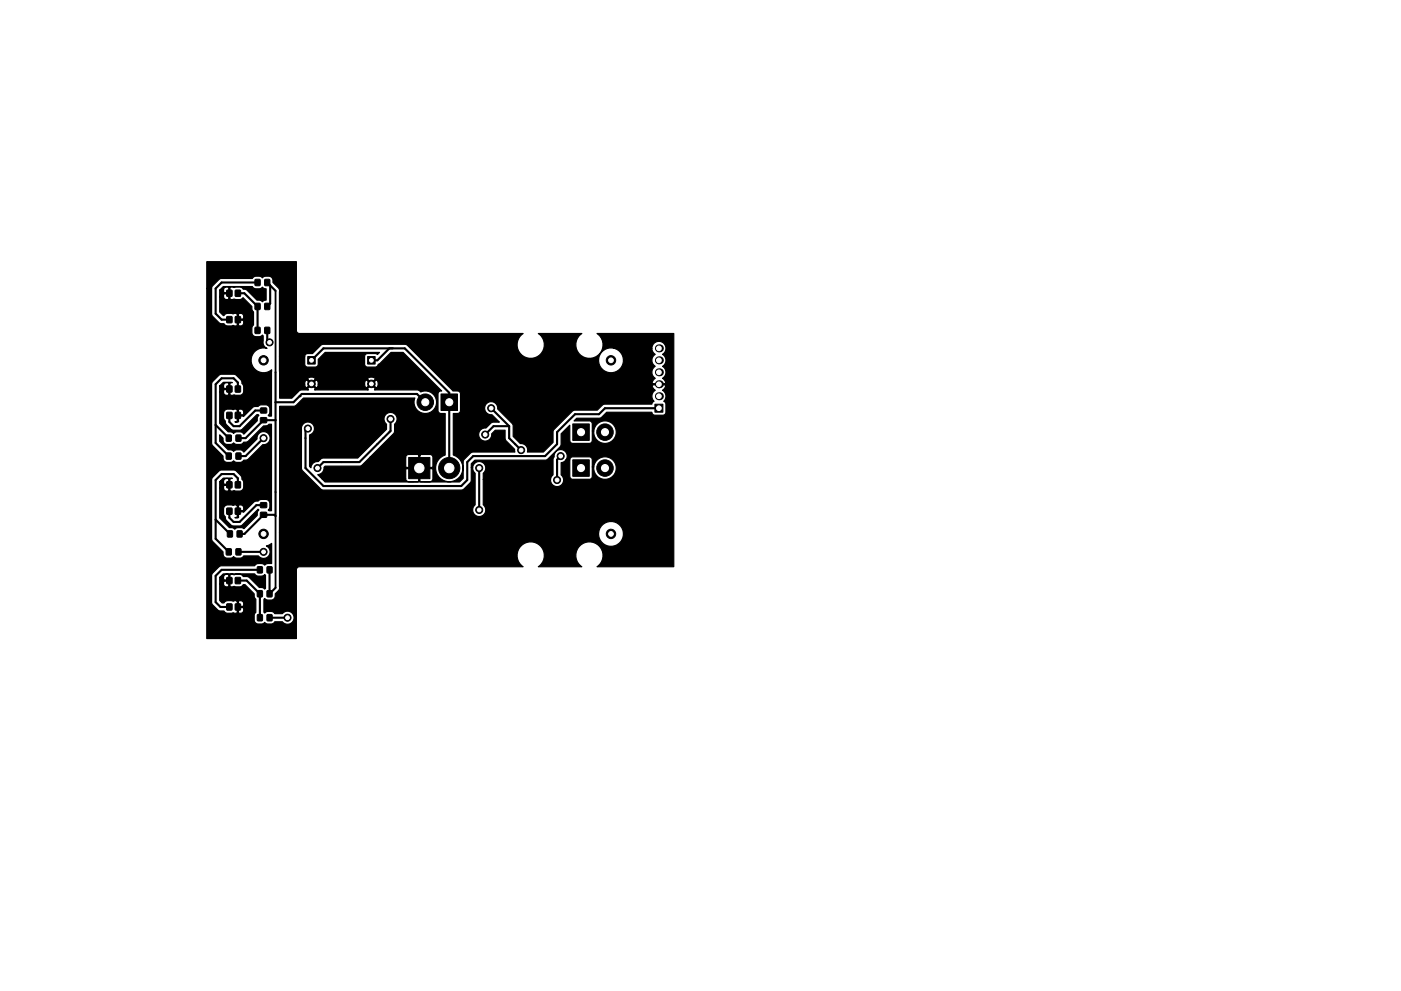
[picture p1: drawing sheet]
<svg xmlns="http://www.w3.org/2000/svg" width="297mm" height="210mm" viewBox="0 0 297 210" stroke-linecap="round" stroke-linejoin="round" font-family="sans-serif">
<g fill="#000" stroke="#000" stroke-width=".21">
<path d="M54.1 59.3h1v1.3l-1-.1zM56.2 59.3h1l-.1 1.3-1-.1zM48.1 67.2h1.1l-.1 1.3-1-.1zM48.1 61.6h1.1l-.1 1.3-1-.1zM49.9 67.2h1.1l-.1 1.3-1-.1zM49.9 61.6h1.1l-.1 1.3-1-.1zM54.1 64.4h1v1.3l-1-.1zM54.1 69.5h1v1.2h-1zM56.2 64.4h1l-.1 1.3-1-.1zM56.2 69.5h1l-.1 1.2h-1zM65.2 75.6h1.6v1.6h-1.6zM77.9 75.6h1.6v1.6h-1.6z"/>
<path d="M48 92.3h1v1.3h-1zM48 96.1l1 .1v1.2h-1zM48.1 87.5h1.1l-.1 1.3h-1zM48.1 81.9h1.1l-.1 1.3h-1zM49.9 87.5h1.1l-.1 1.3h-1zM49.9 81.9h1.1l-.1 1.3h-1zM50.1 92.3h1l-.1 1.3h-1zM50.1 96.1l1 .1-.1 1.2h-1zM55.3 86.6h1.2v1h-1.2zM55.3 88.6h1.2v1l-1.2 .1zM93.5 83.6h3.5v3.5h-3.5zM121.4 89.9h3.5v3.5h-3.5z"/>
<path d="M138.9 85.8h1.6v1.7h-1.6zM48 116.5h1v1.2h-1zM48.1 107.8h1.1l-.1 1.3h-1zM48.1 102.2h1.1l-.1 1.3h-1zM48.2 112.7h1.1l-.1 1.2h-1zM49.9 107.8h1.1l-.1 1.3h-1zM49.9 102.2h1.1l-.1 1.3h-1zM50.1 116.5h1l-.1 1.2h-1zM50.3 112.7h1v1.2h-1zM55.3 106.7h1.2v1h-1.2zM55.3 108.7h1.2v1h-1.2zM86.6 97.1h4.6v4.5h-4.6z"/>
<path d="M121.4 97.6h3.5v3.5h-3.5zM48.1 128.1l1.1 .1-.1 1.2h-1zM48.1 122.5l1.1 .1-.1 1.2h-1zM49.9 128.1l1.1 .1-.1 1.2h-1zM49.9 122.5l1.1 .1-.1 1.2h-1zM54.6 125.4h1v1.2h-1zM54.6 120.3h1v1.2h-1zM54.6 130.4h1v1.3h-1zM56.6 125.4h1.1l-.1 1.2h-1zM56.6 120.3h1.1l-.1 1.2h-1zM56.6 130.4h1.1l-.1 1.3h-1z"/>
<circle cx="55.9" cy="76.4" r="1"/>
<circle cx="57.1" cy="72.6" r=".75"/>
<circle cx="129.5" cy="76.4" r="1"/>
<circle cx="55.9" cy="93" r=".75"/>
<circle cx="65.3" cy="90.9" r=".75"/>
<circle cx="66" cy="81.4" r=".8"/>
<circle cx="67.3" cy="99.3" r=".75"/>
<circle cx="78.7" cy="81.4" r=".8"/>
<circle cx="82.8" cy="88.9" r=".75"/>
<circle cx="90.2" cy="85.3" r="1.75"/>
<circle cx="95.2" cy="99.3" r="2.25"/>
<circle cx="101.6" cy="99.3" r=".75"/>
<circle cx="102.9" cy="92.2" r=".75"/>
<circle cx="104.1" cy="86.6" r=".75"/>
<circle cx="110.5" cy="95.5" r=".75"/>
<circle cx="118.9" cy="96.8" r=".75"/>
<circle cx="128.3" cy="91.7" r="1.75"/>
<circle cx="128.3" cy="99.3" r="1.75"/>
<circle cx="55.9" cy="113.3" r="1"/>
<circle cx="55.9" cy="117.1" r=".75"/>
<circle cx="101.6" cy="108.2" r=".75"/>
<circle cx="118.1" cy="101.8" r=".75"/>
<circle cx="129.5" cy="113.3" r="1"/>
<circle cx="61" cy="131.1" r=".75"/>
</g>
<g fill="#000">
<circle cx="139.7" cy="79" r=".85"/>
<circle cx="139.7" cy="76.4" r=".85"/>
<circle cx="139.7" cy="73.9" r=".85"/>
<circle cx="55.9" cy="93" r=".22"/>
<circle cx="63.5" cy="84.1" r=".22"/>
<circle cx="65.3" cy="90.9" r=".22"/>
<circle cx="67.3" cy="99.3" r=".22"/>
<circle cx="82.8" cy="88.9" r=".22"/>
<circle cx="102.9" cy="92.2" r=".22"/>
<circle cx="118.9" cy="96.8" r=".22"/>
<circle cx="139.7" cy="84.1" r=".85"/>
<circle cx="139.7" cy="81.5" r=".85"/>
<circle cx="55.9" cy="117.1" r=".22"/>
<circle cx="118.1" cy="101.8" r=".22"/>
</g>
<g fill="none" stroke="#000" stroke-width=".45">
<path d="M54.6 59.9h-7.6l-1.3 1.3v5.3l1.3 1.3h1.6M56.7 59.9l1.7 1.8M50.4 62.2h1.4l2.8 2.8v5.1M56.7 70.1v2l.4 .5M57.3 60.6v3.8l-.6 .6M58.4 79v30.5l-.2-.3h-2.3l-4.1 4.1h-1M66 76.4l2.6-2.5h17.2l9.4 9.4v16M82.5 73.9l-2.5 2.5h-1.3M45.7 90.2l2.8 2.8M50.4 82.5v-1.3l-.9-.9h-2.5l-1.3 1.2v12.5l2.8 2.8M55.9 87.1h-1.8l-3.3 3.3h-1.3l-.9-.9v-1.4M55.9 93l-3.8 3.8h-1.5"/>
<path d="M58.4 85.3h3.8l1.8-1.7h24.4l1.8 1.7M58.4 89.1h-2.5l-3.8 3.9h-1.5M82.8 88.9v2.5l-6.6 6.6h-7.6l-1.3 1.3M101.6 99.3v8.9M104.1 86.6l3.8 3.8M107.9 90.4v2.6l2.6 2.5M107.9 90.4h-3.3l-1.7 1.8M118.9 96.8l-.8 .7v4.3M139.7 86.6h-11.4l-1.3 1.3h-5.1l-3.8 3.8v2.5l-2.5 2.6h-15.3l-1.2 1.2v3.8l-1.3 1.3h-29.2l-3.8-3.8v-7.9l.5-.5M45.7 110.2l3 3.1M50.4 102.9v-1.4l-.9-.9h-2.5l-1.3 1.2v12.5l2.8 2.8M50.6 117.1h5.3"/>
<path d="M55.9 107.2h-1.5l-3.6 3.5h-1.3l-.9-.9v-1.3M50.4 123.2h1.9l2.8 2.8v5.1M55.1 120.9h-8.1l-1.3 1.3v5.6l1 1h1.9M57.1 120.9v5.1l1.3-1.3M57.1 131.1h3.9"/>
</g>
<path d="M58.4 61.7v17.3M58.4 109.5v15.2" fill="none" stroke="#000" stroke-width=".39"/>
<path d="M43.8 55.5h19v14.6a.66 .66 0 0 0 .7 .7h47.4l-.2 .1a2.89 2.89 0 0 0-.2 4.3 2.89 2.89 0 0 0 4.2-.2 2.89 2.89 0 0 0-.6-4.2h9.3l-.3 .1a2.89 2.89 0 0 0-.2 4.3 2.89 2.89 0 0 0 4.3-.2 2.89 2.89 0 0 0-.6-4.2h16.3v49.4h-16.3l.2-.1a2.89 2.89 0 0 0 .2-4.3 2.89 2.89 0 0 0-4.2 .2 2.89 2.89 0 0 0 .6 4.2h-9.3l.3-.1a2.89 2.89 0 0 0 .2-4.3 2.89 2.89 0 0 0-4.3 .2 2.89 2.89 0 0 0 .6 4.2h-47.5a.66 .66 0 0 0-.6 .7v14.6h-19v-74.3h1.1v5.3l.2 .7 1.4 1.3 1 .2 .6 .4 1.3-.1 .7 .2 .2-.2v-1.1h.3v1.1l.1 .2a.75 .75 0 0 0 .9-.3 .75 .75 0 0 0-.1-1h-1.2v-1.3h.3v1.1h.9l.2-.2v-.5a.67 .67 0 0 0-1.1-.4l-.5-.1-.7 .1-1.3-.1-.7 .5-.8-.8v-3.3h.8v.1a.67 .67 0 0 0 1.1 .4v-1.1h-.9l-.2 .2v.4h-.8v-1.4h.8v.4l.2 .2h.9v-1.1a.66 .66 0 0 0-.7-.1 .66 .66 0 0 0-.4 .6h-.8l.7-.7h6.2l.6 .5h1l.5-.4 .4 .3 .4 .1v2.4h-.4l-.4 .3-.3-.3h-.8l-2.2-2.2-.7-.1-.5-.5h-1l-.5 .1-.7-.1-.1 .1v2.4l.1 .2 .7-.2 1.4 .1 .5-.3 1.9 1.8 .1 .8 .2 .4v2.7l-.3 .6v1a.89 .89 0 0 0 .9 .9h.8l.5-.3 .2 .2v.8a1.49 1.49 0 0 0 .8 1.8 2.64 2.64 0 0 0-3.3 3.1 2.64 2.64 0 0 0 4.3 1.5v9.8h-.6l-.1-.2 .3-.5v-.8a.89 .89 0 0 0-.9-.9h-1l-.6 .3-1.1 .2-2 2-1-.1v1.1l-.2 .2h-.5l-.1-.1 .5-.2v-2.3h.3v1h.9l.2-.1v-.6a.67 .67 0 0 0-1.1-.3l-.5-.2-.7 .1-1.3-.1-.5 .3-.2 .4v1.3l.4 .5v.5l1.1 1.2 .5 .3h1.4l.5-.2 3.2-3.1 .4 .1-.3 .4-.1 .8-2.8 2.8-.6-.5h-1l-.6 .4-.3-.3-.8-.1-1.8-1.8v-6.6h.8a.66 .66 0 0 0 .4 .6 .66 .66 0 0 0 .7-.1v-1h-.9l-.2 .1v.4h-.8v-1.4h.8v.5l.2 .1h.9v-1a.66 .66 0 0 0-.7-.2 .66 .66 0 0 0-.4 .6h-.8l.7-.7h1.9l.1 .1-.5 .2v2.3l.1 .2 .7-.2 1.2 .2a.88 .88 0 0 0 .9-.9v-1.1l-.4-.5-.2-.7-1-1.1-.4-.2-3 .1-1.8 1.7v13l.2 .4 2.2 2.2a1.01 1.01 0 0 0 .9 1.3h.8l.5-.3 .6 .3h1l.6-.5h.7l3.3-3.3a1.39 1.39 0 0 0 1.6-1.3 1.39 1.39 0 0 0-1.5-1.4 1.39 1.39 0 0 0-1.3 1.5l-2.8 2.8-.6-.5h-1l-.6 .4-.3-.3-.8-.1-1.8-1.8v-1.4l.7 .8v.4a.89 .89 0 0 0 .9 .9h.8l.5-.4 .6 .4h1l.6-.5h.7l3.5-3.4 .6-.1 .5-.3h.6v18.4h-.6l-.1-.2 .3-.5v-1l-.4-.6-.5-.1h-1l-.6 .3-.8 .2-2.3 2.2-1-.1v1.1l-.2 .2-.6-.1 .5-.2v-2.3h.3v1h.9a.73 .73 0 0 0-.3-1.2l-.9 .2-.2-.2-.7 .2-1.1-.2a.88 .88 0 0 0-.9 .9v1.1l.4 .5 .1 .7 1.1 1.2 .5 .1 1.8-.1 3.4-3.5 .2 .2-.3 .5-.1 .6-2.8 2.9-.4-.2-.8-.1-.7 .4-.6-.3-.6-.1-2-2v-6.3h.8a.66 .66 0 0 0 .4 .6 .66 .66 0 0 0 .7-.2v-1h-.9l-.2 .1v.5h-.8v-1.4h.8v.4l.2 .1h.9v-1a.66 .66 0 0 0-.7-.1 .66 .66 0 0 0-.4 .6h-.8l.7-.8h1.9l.1 .1-.5 .2v2.3l.1 .2 .7-.1 1.2 .1a.88 .88 0 0 0 .9-.9v-1.1l-.4-.5-.2-.7-1-1-.4-.3-3 .1-1.8 1.7v13l.2 .4 2.2 2.2a1.01 1.01 0 0 0 .9 1.3h.8l.5-.3 .6 .3h.8l.5-.1 .3-.4 3.1 .1a1.39 1.39 0 0 0 2.2-.1 1.39 1.39 0 0 0-.5-2.1l1.1-.5v4.3h-.9l-.6 .3-.5-.3h-1l-.6 .4-7.2 .1-.4 .2-1.5 1.5v6l.1 .4 1.3 1.3 1.2 .1 .6 .5 1.3-.1 .7 .1 .2-.1v-1.1h.3v1.1a.71 .71 0 0 0 .9-.1 .71 .71 0 0 0 0-1h-1.2v-1.3h.3v1.1h.9l.2-.2v-.5a.67 .67 0 0 0-1.1-.4l-.5-.2-.7 .2-1.1-.2-.5 .2-.3 .3h-.4l-.5-.5v-3.5h.8v.1a.67 .67 0 0 0 1.1 .4v-1.1h-.9l-.2 .2v.4h-.8v-1.4h.8v.4l.2 .2h.9v-1.1a.66 .66 0 0 0-.7-.1 .66 .66 0 0 0-.4 .6h-.8l.7-.7h6.7l.3 .3 .5 .1h.8l.5-.3 .2 .2v2.7l-.2 .2-.5-.3-.6-.1-2.2-2.1-1.2-.2-.3-.3-.5-.2-1.2 .2-.7-.2-.1 .2v2.4l.1 .1 .7-.1 1.4 .1 .6-.5h.3l2 2 .1 .8 .2 .3v2.8l-.3 .5v1.1l.4 .7 1.3 .2 .5-.4 .6 .4h.8l.5-.2 .3-.3h1.6a1.39 1.39 0 0 0 2 .2 1.39 1.39 0 0 0 0-2.1 1.39 1.39 0 0 0-2 .2h-1.6l-.3-.3-.5-.2h-.8l-.6 .4-.1-.2v-2.8l.1-.1 .6 .3h.8a.99 .99 0 0 0 .9-1.3l.7-.8 .2-.5v-11.7h67.6v.5a2.64 2.64 0 0 0 4 2 2.64 2.64 0 0 0 0-4.5 2.64 2.64 0 0 0-4 2h-67.6v-22.2h4.6l.1 8.8 4.2 4.3 29.8 .1 .4-.3 1.5-1.5v-3h.3l.2 .8 .3 .4v6.7a1.39 1.39 0 0 0-.1 2.1 1.39 1.39 0 0 0 2-.1 1.39 1.39 0 0 0-.1-2v-5.4h14.2a1.39 1.39 0 0 0 2 1.4 1.39 1.39 0 0 0 .3-2.3v-2.6l.5-.2 .5-.4h.8v3.5l.2 .4 .4 .2h3.5a.64 .64 0 0 0 .7-.6v-2h.3a2.4 2.4 0 0 0 3.2 2.5 2.4 2.4 0 0 0 .8-4 2.4 2.4 0 0 0-3.9 1l-.1 .5h-.3v-1.7l-.4-.4-3.8-.1a.64 .64 0 0 0-.6 .7h-.8l.1-.2a1.39 1.39 0 0 0-1-2 1.39 1.39 0 0 0-1.6 1.5l-.3 .6v3.3l-.3 .4-.2 .5h-14.2v-1.3a1.39 1.39 0 0 0-.2-2.3 1.39 1.39 0 0 0-2.1 1.1h-.3v-.8l.8-.8h15.2l2.9-2.9 .2-.5v-2.2l1.8-1.8v3.2a.64 .64 0 0 0 .6 .7l3.8-.1 .4-.4v-2.1h.3v.4a2.4 2.4 0 0 0 3.6 1.8 2.4 2.4 0 0 0 0-4 2.4 2.4 0 0 0-3.6 1.8h-.3v-1.6a.64 .64 0 0 0-.7-.6h-3.2l.6-.6h4.9l.4-.2 1-1h9.6a.64 .64 0 0 0 .7 .6h1.8l.4-.3 .1-2.2-.4-.5a1.48 1.48 0 0 0-.3-2.3l.3-.3a.67 .67 0 0 0 .2-.8h-2.6l-.1 .3 .6 .8a1.49 1.49 0 0 0-.2 2.3l-.4 .3-.1 .3-10.1 .1-.4 .2-1.1 1-5 .1-4.2 4.1-.2 .5v2.2l-2 2h-3.4a1.39 1.39 0 0 0-1.5-1.8l-1.5-1.5v-2.2l-.1-.5-3.2-3.1a1.39 1.39 0 0 0-1.3-1.6 1.39 1.39 0 0 0-1.5 1.5 1.39 1.39 0 0 0 1.6 1.3l1.6 1.6h-1.6l-1.3 1.2a1.39 1.39 0 0 0-1.5 1.3 1.39 1.39 0 0 0 1.4 1.5 1.39 1.39 0 0 0 1.3-1.6l.8-.7h2.1l.1 2 1.9 2 .1 .6h-8.9l-.5 .1-1.5 1.7-.1 3.8-.8 .8h-28.5l-.7-.7h17.8l.1 .3 .4 .3h2.1l.2-.2v-2.6h.2v2.6l.2 .2h2a.64 .64 0 0 0 .6-.6v-2l-.2-.2h-5.4l-.2 .2v2h-17.8l-.8-.9a1.39 1.39 0 0 0 1.3-1.6l.2-.2h7.5l.4-.3 1.6-1.5h7.6v1.9l.2 .2h2.6v-2.6h.2v2.6h2.6l.2-.2v-1.9a.64 .64 0 0 0-.6-.7h-2l-.2 .2-.4-.2h-2.1l-.4 .3-.1 .4h-7.6l5.1-5.2 .2-.5v-1.4a1.39 1.39 0 0 0 .1-2.1 1.39 1.39 0 0 0-2 0 1.39 1.39 0 0 0 .1 2.1v1.1l-6.1 6.1h-7.2l-.5 .1-.7 .6a1.38 1.38 0 0 0-1.5 1.3l-.3-.2v-6.7a1.39 1.39 0 0 0 .6-2.4 1.39 1.39 0 0 0-2.3 .9h-4.6v-4.6l3.3-.1 1.7-1.7h23.7a2.39 2.39 0 0 0 1.9 3.3 2.39 2.39 0 0 0 2.6-2.7 2.39 2.39 0 0 0-3.3-1.8l-.8-.5h-9l.2-.3-.9-.8-.8 .8 .2 .3h-11.4l.2-.3-.9-.8-.8 .8 .2 .3-1.8 .1-1.7 1.7h-2.6v-3h5.3l.2 .7 .2 .1 .9-.9h.3l.8 .9 .3-.1 .2-.7h9.8l.2 .7 .2 .1 .9-.9h.3l.8 .9a.96 .96 0 0 0 0-1.7l-.8 .8h-.3l-.9-.8-.2 .1-.2 .8h-9.8l-.2-.7-.3-.2-.8 .8h-.3l-.9-.8a.78 .78 0 0 0-.4 .9h-5.3v-1h5.9l.8 .8 .9-.8h11l.8 .8 .9-.8a.96 .96 0 0 0-1.7 0h-11l-.1-.3-.8-.2-.7 .2-.1 .3h-5.9v-4.9h5.3v1.6a.64 .64 0 0 0 .6 .7h1.6l.5-.2 .2-.3v-1.2l1.4-1.4h11.6l-.5 .4-.5-.2-1.9 .1-.3 .4v1.7a.64 .64 0 0 0 .6 .7l2-.1 .3-.5 .4-.2 2.3-2.3h2.6l8.1 8.2h-.1a.64 .64 0 0 0-.6 .6v3.7l.5 .4h1v8.8l-.5 .3a2.9 2.9 0 0 0-.8 4.5 2.9 2.9 0 0 0 4.6-.4 2.9 2.9 0 0 0-1.6-4.4v-8.8h.9a.64 .64 0 0 0 .6-.6l-.1-3.9-.4-.2h-1.1l-6.7-6.8h37.6v.5a2.64 2.64 0 0 0 4.3 1.8 2.64 2.64 0 0 0-1-4.6h8l.1 .6 .6 .7a1.49 1.49 0 0 0 0 2.5 1.48 1.48 0 0 0 0 2.6l-.3 .2a.67 .67 0 0 0-.2 .9h2.6l.1-.4-.6-.8a1.49 1.49 0 0 0 0-2.5 1.48 1.48 0 0 0 0-2.5 1.49 1.49 0 0 0-.1-2.6 1.49 1.49 0 0 0-2.2 1.3l-8.4-.1a2.64 2.64 0 0 0-2.9 2.4h-37.6l-2.9-2.9-.6-.3h-17.2l-.6 .3-1.7 1.7h-1.1a.64 .64 0 0 0-.6 .6h-5.3v-13.9l-.2-.5-1.2-1.2a1.04 1.04 0 0 0-.9-1.4h-.8l-.6 .3-.5-.3h-1l-.6 .5h-6.7l-.4 .2-1.3 1.3-.2 .6h-1.1z" fill="#000" stroke="#000" stroke-width=".25"/>
<g fill="#fff" stroke="#fff" stroke-width=".21">
<circle cx="104.1" cy="86.6" r=".4"/>
<circle cx="110.5" cy="95.5" r=".4"/>
<circle cx="118.1" cy="101.8" r=".4"/>
<circle cx="67.3" cy="99.3" r=".4"/>
<circle cx="82.8" cy="88.9" r=".4"/>
<circle cx="102.9" cy="92.2" r=".4"/>
<circle cx="118.9" cy="96.8" r=".4"/>
<circle cx="101.6" cy="108.2" r=".4"/>
<circle cx="101.6" cy="99.3" r=".4"/>
<circle cx="65.3" cy="90.9" r=".4"/>
<circle cx="57.1" cy="72.6" r=".4"/>
<circle cx="55.9" cy="117.1" r=".4"/>
<circle cx="55.9" cy="93" r=".4"/>
<circle cx="61" cy="131.1" r=".4"/>
<circle cx="129.5" cy="113.3" r=".5"/>
<circle cx="112.5" cy="73.1" r="1.25"/>
<circle cx="125" cy="73.1" r="1.25"/>
<circle cx="112.5" cy="117.9" r="1.25"/>
<circle cx="125" cy="117.9" r="1.25"/>
<circle cx="55.9" cy="113.3" r=".5"/>
<circle cx="55.9" cy="76.4" r=".5"/>
<circle cx="129.5" cy="76.4" r=".5"/>
<circle cx="66" cy="81.4" r=".4"/>
<circle cx="66" cy="76.4" r=".4"/>
<circle cx="78.7" cy="76.4" r=".4"/>
<circle cx="78.7" cy="81.4" r=".4"/>
<circle cx="88.9" cy="99.3" r="1"/>
<circle cx="95.2" cy="99.3" r="1"/>
<circle cx="139.7" cy="86.6" r=".5"/>
<circle cx="139.7" cy="84.1" r=".5"/>
<circle cx="139.7" cy="81.5" r=".5"/>
<circle cx="139.7" cy="79" r=".5"/>
<circle cx="139.7" cy="76.4" r=".5"/>
<circle cx="139.7" cy="73.9" r=".5"/>
<circle cx="123.2" cy="91.7" r=".75"/>
<circle cx="128.3" cy="91.7" r=".75"/>
<circle cx="128.3" cy="99.3" r=".75"/>
<circle cx="123.2" cy="99.3" r=".75"/>
<circle cx="95.2" cy="85.3" r=".75"/>
<circle cx="90.2" cy="85.3" r=".75"/>
</g>
</svg>
